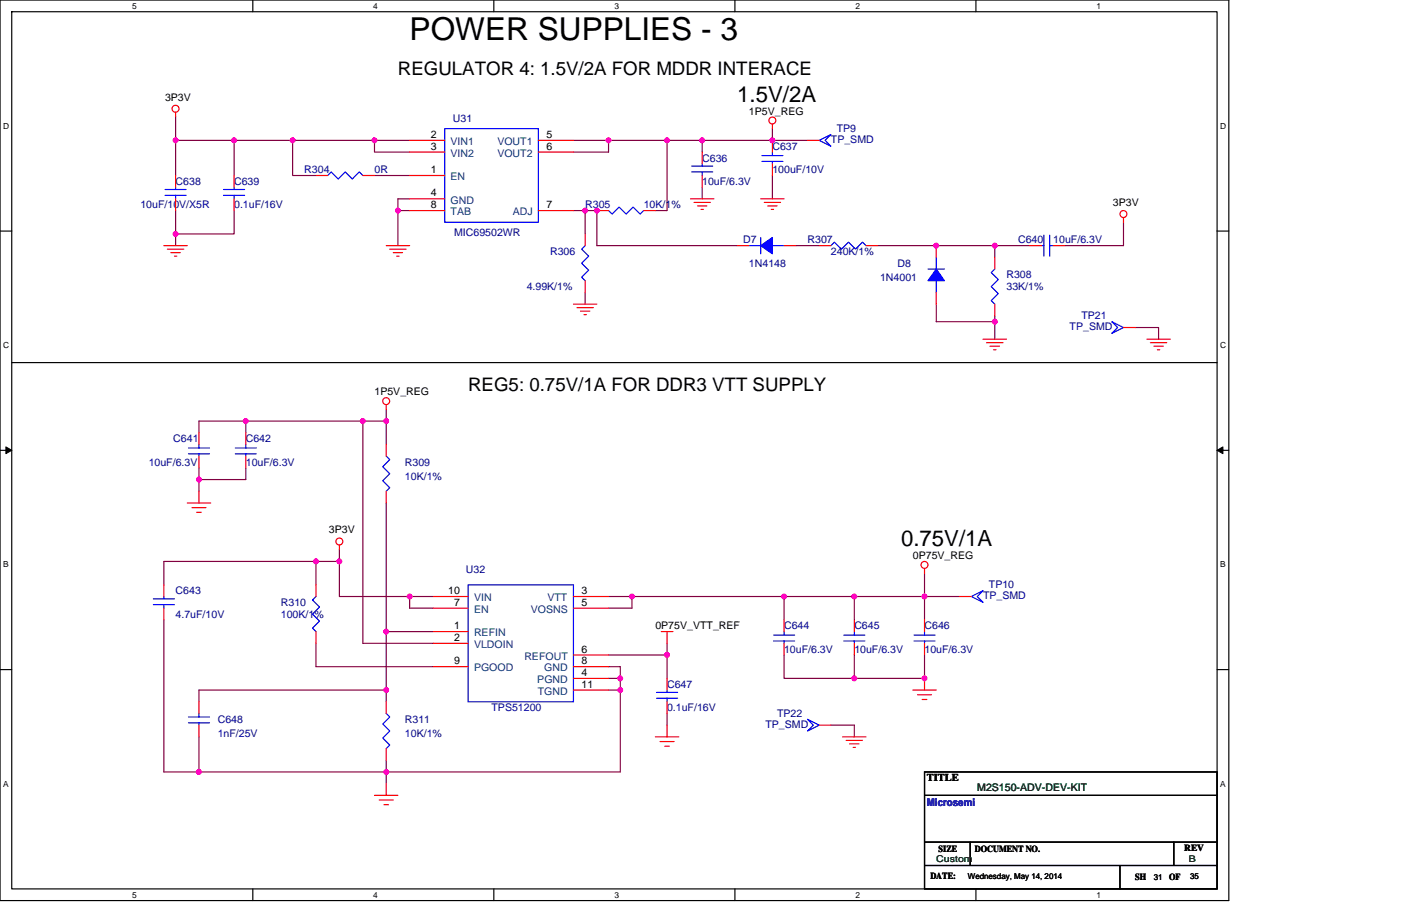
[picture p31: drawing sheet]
<svg xmlns="http://www.w3.org/2000/svg" width="432mm" height="279mm" viewBox="0 0 432 279" stroke-linecap="round" stroke-linejoin="round" font-family="sans-serif">
<defs><g id="words">
<text font-size="9.7" x="126.3" y="12.4">POWER SUPPLIES - 3</text>
<g font-size="6.8">
<text x="227.2" y="31.4">1.5V/2A</text>
<text x="277.7" y="168.5">0.75V/1A</text>
</g>
<g font-size="5.8">
<text x="122.6" y="23.3">REGULATOR 4: 1.5V/2A FOR MDDR INTERACE</text>
<text x="144.3" y="120.6">REG5: 0.75V/1A FOR DDR3 VTT SUPPLY</text>
</g>
<g font-size="3.2">
<text x="50.9" y="31.1">3P3V</text>
<text x="230.8" y="35.4">1P5V_REG</text>
<text x="132.8" y="42.5">2</text>
<text x="132.8" y="46.2">3</text>
<text x="168.4" y="42.5">5</text>
<text x="168.4" y="46.2">6</text>
<text x="132.8" y="53.4">1</text>
<text x="132.8" y="60.6">4</text>
<text x="132.8" y="64.2">8</text>
<text x="168.4" y="64.2">7</text>
<text x="343" y="63.5">3P3V</text>
<text x="115.4" y="121.9">1P5V_REG</text>
<text x="101.4" y="164.5">3P3V</text>
<text x="281.3" y="172.4">0P75V_REG</text>
<text x="138.2" y="183.2">10</text>
<text x="179.3" y="183.2">3</text>
<text x="140" y="186.8">7</text>
<text x="179.3" y="186.8">5</text>
<text x="140" y="194">1</text>
<text x="140" y="197.7">2</text>
<text x="202" y="194.1">0P75V_VTT_REF</text>
<text x="179.3" y="201.3">6</text>
<text x="140" y="204.9">9</text>
<text x="179.3" y="208.5">4</text>
<text x="179.3" y="204.9">8</text>
<text x="179.3" y="212.1">11</text>
<text x="285.7" y="241">TITLE</text>
</g>
<g font-size="3.2" fill="#000080">
<text x="139.6" y="37.5">U31</text>
<text x="257.9" y="40.8">TP9</text>
<text x="238.1" y="46.2">C637</text>
<text x="256.1" y="44">TP_SMD</text>
<text x="93.8" y="53.4">R304</text>
<text x="115.4" y="53.4">0R</text>
<text x="216.4" y="49.8">C636</text>
<text x="238.1" y="53.4">100uF/10V</text>
<text x="54.1" y="57">C638</text>
<text x="72.2" y="57">C639</text>
<text x="216.4" y="57">10uF/6.3V</text>
<text x="43.3" y="64.2">10uF/10V/X5R</text>
<text x="72.2" y="64.2">0.1uF/16V</text>
<text x="180.4" y="64.2">R305</text>
<text x="198.4" y="64.2">10K/1%</text>
<text x="140" y="72.9">MIC69502WR</text>
<text x="229" y="75.1">D7</text>
<text x="248.9" y="75.1">R307</text>
<text x="313.8" y="75.1">C640</text>
<text x="324.6" y="75.1">10uF/6.3V</text>
<text x="169.5" y="78.7">R306</text>
<text x="230.8" y="82.3">1N4148</text>
<text x="256.1" y="78.7">240K/1%</text>
<text x="276.6" y="82.3">D8</text>
<text x="162.3" y="89.5">4.99K/1%</text>
<text x="271.3" y="86.6">1N4001</text>
<text x="310.2" y="85.9">R308</text>
<text x="310.2" y="89.5">33K/1%</text>
<text x="329.7" y="101.7">TP_SMD</text>
<text x="333.3" y="98.5">TP21</text>
<text x="53.4" y="136.4">C641</text>
<text x="75.8" y="136.4">C642</text>
<text x="45.8" y="143.6">10uF/6.3V</text>
<text x="75.8" y="143.6">10uF/6.3V</text>
<text x="124.8" y="143.6">R309</text>
<text x="124.8" y="147.9">10K/1%</text>
<text x="143.6" y="176.8">U32</text>
<text x="54.1" y="183.3">C643</text>
<text x="303" y="184.7">TP_SMD</text>
<text x="304.8" y="181.4">TP10</text>
<text x="54.1" y="190.5">4.7uF/10V</text>
<text x="86.6" y="186.9">R310</text>
<text x="86.6" y="190.5">100K/1%</text>
<text x="241.7" y="194.1">C644</text>
<text x="263.3" y="194.1">C645</text>
<text x="284.9" y="194.1">C646</text>
<text x="241.7" y="201.3">10uF/6.3V</text>
<text x="263.3" y="201.3">10uF/6.3V</text>
<text x="284.9" y="201.3">10uF/6.3V</text>
<text x="205.6" y="212.1">C647</text>
<text x="151.5" y="219.3">TPS51200</text>
<text x="205.6" y="219.3">0.1uF/16V</text>
<text x="239.5" y="221.1">TP22</text>
<text x="67.1" y="222.9">C648</text>
<text x="67.1" y="227.2">1nF/25V</text>
<text x="124.8" y="222.9">R311</text>
<text x="124.8" y="227.2">10K/1%</text>
<text x="235.9" y="224.4">TP_SMD</text>
</g>
<g font-size="3.2" fill="#004080">
<text x="138.9" y="44.7">VIN1</text>
<text x="153.3" y="44.7">VOUT1</text>
<text x="138.9" y="48.4">VIN2</text>
<text x="153.3" y="48.4">VOUT2</text>
<text x="138.9" y="55.6">EN</text>
<text x="138.9" y="62.8">GND</text>
<text x="138.9" y="66.4">TAB</text>
<text x="158" y="66.4">ADJ</text>
<text x="146.1" y="185.4">VIN</text>
<text x="168.7" y="185.4">VTT</text>
<text x="146.1" y="189">EN</text>
<text x="163.6" y="189">VOSNS</text>
<text x="146.1" y="196.2">REFIN</text>
<text x="146.1" y="199.9">VLDOIN</text>
<text x="161.6" y="203.5">REFOUT</text>
<text x="146.1" y="207.1">PGOOD</text>
<text x="167.8" y="207.1">GND</text>
<text x="165.6" y="210.7">PGND</text>
<text x="165.7" y="214.3">TGND</text>
</g>
<text font-size="3.2" fill="#008000" x="301.2" y="243.8">M2S150-ADV-DEV-KIT</text>
<text font-size="3.2" fill="#0000a0" x="285.7" y="248.6">Microsemi</text>
<g font-size="2.9">
<text x="289.3" y="262.7">SIZE</text>
<text x="300.5" y="262.7">DOCUMENT NO.</text>
<text x="365" y="262.3">REV</text>
<text x="286.7" y="271">DATE:</text>
<text x="349.9" y="271.3">SH</text>
<text x="360.3" y="271.3">OF</text>
</g>
<g font-size="2.9" fill="#008000">
<text x="288.6" y="265.9">Custom</text>
<text x="366.5" y="265.9">B</text>
</g>
<g font-size="2.6">
<text x="40.8" y="2.7">5</text>
<text x="115.1" y="2.7">4</text>
<text x="189.4" y="2.7">3</text>
<text x="263.7" y="2.7">2</text>
<text x="337.9" y="2.7">1</text>
<text x=".9" y="39.7">D</text>
<text x="376" y="39.7">D</text>
<text x=".9" y="107.4">C</text>
<text x="376" y="107.4">C</text>
<text x=".9" y="175">B</text>
<text x="376" y="175">B</text>
<text x=".9" y="242.6">A</text>
<text x="376" y="242.6">A</text>
<text x="40.8" y="276.8">5</text>
<text x="115.1" y="276.8">4</text>
<text x="189.4" y="276.8">3</text>
<text x="263.7" y="276.8">2</text>
<text x="337.9" y="276.8">1</text>
</g>
<g font-size="2.5">
<text x="298.3" y="271">Wednesday, May 14, 2014</text>
<text x="355.6" y="271.3">31</text>
<text x="366.8" y="271">35</text>
</g>
</g></defs>
<path d="M0 0h378.7v277.7h-378.7zM3.6 3.6h371.5v270.5h-371.5z" fill="none" stroke="#000" stroke-width=".36"/>
<g fill="#fff">
<path d="M40.8 .4h1.4v2.9h-1.4z"/>
<path d="M40.8 274.5h1.4v2.9h-1.4z"/>
</g>
<path d="M77.9 0v3.6M77.9 274.1v3.6" fill="none" stroke="#000" stroke-width=".36"/>
<g fill="#fff">
<path d="M115.1 .4h1.4v2.9h-1.4z"/>
<path d="M115.1 274.5h1.4v2.9h-1.4z"/>
</g>
<path d="M152.2 0v3.6M152.2 274.1v3.6" fill="none" stroke="#000" stroke-width=".36"/>
<g fill="#fff">
<path d="M189.4 .4h1.4v2.9h-1.4z"/>
<path d="M189.4 274.5h1.4v2.9h-1.4z"/>
</g>
<path d="M226.5 0v3.6M226.5 274.1v3.6" fill="none" stroke="#000" stroke-width=".36"/>
<g fill="#fff">
<path d="M263.7 .4h1.4v2.9h-1.4z"/>
<path d="M263.7 274.5h1.4v2.9h-1.4z"/>
</g>
<path d="M300.8 0v3.6M300.8 274.1v3.6" fill="none" stroke="#000" stroke-width=".36"/>
<g fill="#fff">
<path d="M337.9 .4h1.5v2.9h-1.5z"/>
<path d="M337.9 274.5h1.5v2.9h-1.5z"/>
<path d="M.9 37.4h1.9v2.9h-1.9z"/>
<path d="M376 37.4h1.9v2.9h-1.9z"/>
<path d="M.9 105.1h1.9v2.8h-1.9z"/>
<path d="M376 105.1h1.9v2.8h-1.9z"/>
</g>
<path d="M0 71.2h3.6M375.1 71.2h3.6" fill="none" stroke="#000" stroke-width=".36"/>
<g fill="#fff">
<path d="M.9 172.7h1.7v2.9h-1.7z"/>
<path d="M376 172.7h1.7v2.9h-1.7z"/>
</g>
<path d="M0 138.9h3.6M375.1 138.9h3.6" fill="none" stroke="#000" stroke-width=".36"/>
<path d="M1.8 137.8l1.8 1.1-1.8 1zM375.1 138.9l1.8-1.1v2.1z" fill="#000" stroke="#000" stroke-width=".31"/>
<g fill="#fff">
<path d="M.9 240.3h1.7v2.9h-1.7z"/>
<path d="M376 240.3h1.7v2.9h-1.7z"/>
</g>
<path d="M3.6 111.8h371.5M0 206.5h3.6M375.1 206.5h3.6M284.9 238.1h90.2v36h-90.2zM284.9 245.3h90.2M284.9 259.7h90.2M299 259.7v7.2M361.8 259.7v7.2M284.9 266.9h90.2M345.2 266.9v7.2" fill="none" stroke="#000" stroke-width=".36"/>
<g fill="none" stroke="#800040" stroke-width=".36">
<path d="M54.1 36.1v7.2M238.1 39.7v3.6M54.1 43.3h18.1v10.8M54.1 43.3v10.8M72.2 43.3h18M90.2 43.3h25.2v3.6h10.9M90.2 43.3v10.8h7.2M115.4 54.1h10.9M115.4 43.3h10.9M176.7 43.3h10.9v3.6h-10.9M187.6 43.3h18M205.6 43.3v21.6h-3.6"/>
<path d="M205.6 43.3h10.8M216.4 43.3v3.6M216.4 57.7v3.6M216.4 43.3h21.7M238.1 54.1v7.2M238.1 43.3h10.8M54.1 72.2v3.6M54.1 64.9v7.3M72.2 64.9v7.3h-18.1M122.6 64.9v10.9M122.6 64.9h3.7M126.3 61.3h-3.7v3.6"/>
<path d="M176.7 64.9h3.7M180.4 64.9v7.3M180.4 64.9h3.6v10.9h43.2M245.3 75.8h7.2M306.6 75.8h10.8M306.6 75.8h-36.1M306.6 75.8v3.6M346.3 68.5v7.3h-18.1M180.4 90.2v3.6M288.6 93.8v5.4h18M306.6 99.2v5.4M306.6 97.4v1.8"/>
<path d="M349.9 101h7.2v3.6M75.8 129.9h-14.5v3.6M75.8 129.9v3.6M75.8 129.9h36M111.8 129.9h7.2v7.2M111.8 129.9v68.5h21.7M119 126.3v3.6M61.3 147.9v3.6M61.3 144.3v3.6M75.8 144.3v3.6h-14.5M119 155.1v39.7M97.4 173.1v7.3"/>
<path d="M97.4 173.1h7.2M97.4 173.1h-46.9v7.3M104.6 169.5v3.6M104.6 173.1v10.9h21.7M284.9 176.7v7.3M50.5 191.2v46.9h10.8M97.4 198.4v7.2h36.1M119 194.8v18M119 194.8h14.5M126.3 184v3.6h7.2M126.3 184h7.2M187.6 184h7.2"/>
<path d="M194.8 184v3.6h-7.2M194.8 184h46.9M205.6 198.4v3.6M241.7 184v7.2M241.7 184h21.6M263.3 184h21.6M263.3 184v7.2M284.9 184v7.2M284.9 184h10.9M119 212.8h-57.7v3.6M119 212.8v3.6M187.6 212.8h3.6"/>
<path d="M187.6 209.2h3.6M187.6 205.6h3.6v3.6M187.6 202h18M191.2 212.8v25.3h-72.2M191.2 209.2v3.6M205.6 202v7.2M241.7 202v7.2h21.6M263.3 202v7.2M284.9 202v7.2h-21.6M61.3 227.2v10.9M61.3 238.1h57.7M119 238.1v3.6"/>
<path d="M119 234.5v3.6M205.6 220v3.6M256.1 223.6h7.2v3.6"/>
</g>
<g fill="#f0f" stroke="#f0f" stroke-width=".36">
<circle cx="180.3" cy="64.9" r=".71"/>
<circle cx="115.4" cy="43.3" r=".71"/>
<circle cx="205.6" cy="43.3" r=".71"/>
<circle cx="122.6" cy="64.9" r=".71"/>
<circle cx="238" cy="43.3" r=".71"/>
<circle cx="216.4" cy="43.3" r=".71"/>
<circle cx="306.6" cy="99.2" r=".71"/>
<circle cx="183.9" cy="64.9" r=".71"/>
<circle cx="54.1" cy="72.1" r=".71"/>
<circle cx="75.7" cy="129.8" r=".71"/>
<circle cx="119" cy="129.8" r=".71"/>
<circle cx="111.8" cy="129.8" r=".71"/>
<circle cx="241.6" cy="183.9" r=".71"/>
<circle cx="194.8" cy="183.9" r=".71"/>
<circle cx="191.2" cy="209.2" r=".71"/>
<circle cx="284.9" cy="183.9" r=".71"/>
<circle cx="263.3" cy="183.9" r=".71"/>
<circle cx="191.2" cy="212.8" r=".71"/>
<circle cx="126.2" cy="183.9" r=".71"/>
<circle cx="97.4" cy="173.1" r=".71"/>
<circle cx="119" cy="238.1" r=".71"/>
<circle cx="61.3" cy="238.1" r=".71"/>
<circle cx="119" cy="212.8" r=".71"/>
<circle cx="263.3" cy="209.2" r=".71"/>
<circle cx="104.6" cy="173.1" r=".71"/>
<circle cx="119" cy="194.8" r=".71"/>
<circle cx="61.3" cy="147.9" r=".71"/>
<circle cx="284.9" cy="209.2" r=".71"/>
<circle cx="205.6" cy="202" r=".71"/>
<circle cx="306.6" cy="75.7" r=".71"/>
<circle cx="54.1" cy="43.3" r=".71"/>
<circle cx="90.2" cy="43.3" r=".71"/>
<circle cx="72.1" cy="43.3" r=".71"/>
<circle cx="288.6" cy="75.7" r=".71"/>
<circle cx="187.5" cy="43.3" r=".71"/>
</g>
<g fill="none" stroke="#f00" stroke-width=".36">
<path d="M54.1 34.6v1.5M238.1 38.2v1.5M54.1 54.1v3.6M72.2 54.1v3.6M97.4 54.1h3.6M111.8 54.1h3.6M126.3 54.1h10.8M126.3 43.3h10.8M126.3 46.9h10.8M165.9 43.3h10.8M165.9 46.9h10.8M216.4 46.9v3.6"/>
<path d="M216.4 54.1v3.6M238.1 50.5v3.6M238.1 43.3v3.6M248.9 43.3h3.6M50.5 75.8h7.2M51.6 76.8h5M52.7 77.9h2.9M53.8 79h.7M54.1 61.3v3.6M72.2 61.3v3.6M119 75.8h7.3M120.1 76.8h5.1"/>
<path d="M121.2 77.9h2.9M122.3 79h.7M126.3 61.3h10.8M126.3 64.9h10.8M165.9 64.9h10.8M180.4 72.2v3.6M184 64.9h3.6M198.4 64.9h3.6M212.8 61.3h7.2M213.9 62.4h5M215 63.5h2.9M216.1 64.6h.7"/>
<path d="M227.2 75.8h3.6M234.5 61.3h7.2M235.5 62.4h5.1M236.6 63.5h2.9M237.7 64.6h.7M241.7 75.8h3.6M252.5 75.8h3.6M266.9 75.8h3.6M288.6 75.8v3.6M306.6 79.4v3.6M317.4 75.8h3.6M324.6 75.8h3.6"/>
<path d="M346.3 67.1v1.4M176.7 93.8h7.3M177.8 94.9h5.1M178.9 95.9h2.9M180 97h.7M180.4 86.6v3.6M288.6 90.2v3.6M306.6 93.8v3.6M303 104.6h7.2M304.1 105.7h5M305.1 106.8h2.9M306.2 107.9h.8"/>
<path d="M346.3 101h3.6M353.5 104.6h7.2M354.6 105.7h5M355.6 106.8h2.9M356.7 107.9h.7M61.3 133.5v3.6M75.8 133.5v3.6M119 124.8v1.5M119 137.1v3.6M57.7 155.1h7.2M59.2 156.5h4.3M60.6 158h1.4"/>
<path d="M61.3 140.7v3.6M61.3 151.5v3.6M75.8 140.7v3.6M119 151.5v3.6M104.6 168.1v1.4M284.9 175.3v1.4M50.5 180.4v3.6M50.5 187.6v3.6M97.4 194.8v3.6M97.4 180.4v3.6M133.5 194.8h10.8M133.5 198.4h10.8"/>
<path d="M133.5 187.6h10.8M133.5 184h10.8M176.7 184h10.9M176.7 187.6h10.9M203.8 194.8h3.6M205.6 194.8v3.6M241.7 198.4v3.6M241.7 191.2v3.6M263.3 198.4v3.6M263.3 191.2v3.6M284.9 198.4v3.6M284.9 191.2v3.6"/>
<path d="M295.8 184h3.6M61.3 216.4v3.6M119 216.4v3.6M133.5 205.6h10.8M176.7 209.2h10.9M176.7 202h10.9M176.7 205.6h10.9M176.7 212.8h10.9M205.6 209.2v3.6M205.6 216.4v3.6M281.3 212.8h7.3M282.8 214.2h4.3"/>
<path d="M284.2 215.7h1.5M284.9 209.2v3.6M61.3 223.6v3.6M119 230.8v3.7M202 227.2h7.2M203.4 228.7h4.4M204.9 230.1h1.4M205.6 223.6v3.6M252.5 223.6h3.6M259.7 227.2h7.2M260.8 228.3h5M261.9 229.4h2.9"/>
<path d="M263 230.5h.7M115.4 245.3h7.2M116.9 246.7h4.3M118.3 248.2h1.5M119 241.7v3.6"/>
<circle cx="54.1" cy="33.5" r="1.08"/>
<circle cx="238" cy="37.2" r="1.07"/>
<circle cx="346.3" cy="66" r="1.07"/>
<circle cx="119" cy="123.7" r="1.07"/>
<circle cx="104.6" cy="167" r="1.07"/>
<circle cx="284.9" cy="174.2" r="1.07"/>
</g>
<g fill="none" stroke="#00f" stroke-width=".36">
<path d="M137.1 39.7h28.8v28.8h-28.8zM50.9 58.4h6.5M54.1 57.7v.7M68.9 58.4h6.5M72.2 57.7v.7M101 54.1l1.1-1.1 2.1 2.2 2.2-2.2 2.2 2.2 2.1-2.2 1.1 1.1M213.2 53h6.5M213.2 51.2h6.5M216.4 50.5v.7M216.4 53v1.1M234.8 48h6.5M234.8 49.8h6.5"/>
<path d="M238.1 49.8v.7M238.1 46.9v1.1M252.5 43.3l3.6-1.8-1.8 1.8 1.8 1.8zM50.9 60.2h6.5M54.1 60.2v1.1M68.9 60.2h6.5M72.2 60.2v1.1M180.4 75.8l-1.1 1 2.1 2.2-2.1 2.2 2.1 2.1-2.1 2.2 1.1 1.1M187.6 64.9l1.1 1.1 2.1-2.1 2.2 2.1 2.1-2.1 2.2 2.1 1.1-1.1M230.8 75.8h3.7M234.5 73.2v5.1M238.1 75.8h3.6"/>
<path d="M256.1 75.8l1.1-1.1 2.1 2.1 2.2-2.1 2.2 2.1 2.1-2.1 1.1 1.1M288.6 79.4v3.6M321 75.8h.7M321.7 72.5v6.5M323.5 75.8h1.1M323.5 72.5v6.5M286 83h5.1M288.6 86.6v3.6M306.6 83l-1.1 1.1 2.2 2.1-2.2 2.2 2.2 2.2-2.2 2.1 1.1 1.1M342.7 99.2l3.6 1.8-3.6 1.8 1.8-1.8zM58.1 138.2h6.5M58.1 140h6.5"/>
<path d="M61.3 140v.7M61.3 137.1v1.1M72.5 138.2h6.5M72.5 140h6.5M75.8 140v.7M75.8 137.1v1.1M119 140.7l1.1 1.1-2.1 2.1 2.1 2.2-2.1 2.2 2.1 2.1-1.1 1.1M47.3 186.5h6.5M47.3 184.7h6.5M50.5 184v.7M50.5 186.5v1.1M97.4 184l-1.1 1 2.2 2.2-2.2 2.2 2.2 2.1-2.2 2.2 1.1 1.1"/>
<path d="M144.3 180.4h32.4v36h-32.4zM238.4 195.9h6.5M238.4 197.7h6.5M241.7 197.7v.7M241.7 194.8v1.1M260.1 195.9h6.5M260.1 197.7h6.5M263.3 197.7v.7M263.3 194.8v1.1M281.7 195.9h6.5M281.7 197.7h6.5M284.9 197.7v.7"/>
<path d="M284.9 194.8v1.1M299.4 184l3.6-1.8-1.8 1.8 1.8 1.8zM202.4 215.3h6.5M202.4 213.5h6.5M205.6 212.8v.7M205.6 215.3v1.1M58.1 221.1h6.5M58.1 222.9h6.5M61.3 222.9v.7M61.3 220v1.1M119 220l1.1 1.1-2.1 2.2 2.1 2.1-2.1 2.2 2.1 2.2-1.1 1M248.9 221.8l3.6 1.8-3.6 1.8 1.8-1.8z"/>
</g>
<g fill="#00f" stroke="#00f" stroke-width=".36">
<path d="M234.5 75.8l3.6-2.6v5.1z" fill-rule="evenodd"/>
<path d="M288.6 83l2.5 3.6h-5.1z" fill-rule="evenodd"/>
</g>
<use href="#words"/>
</svg>
